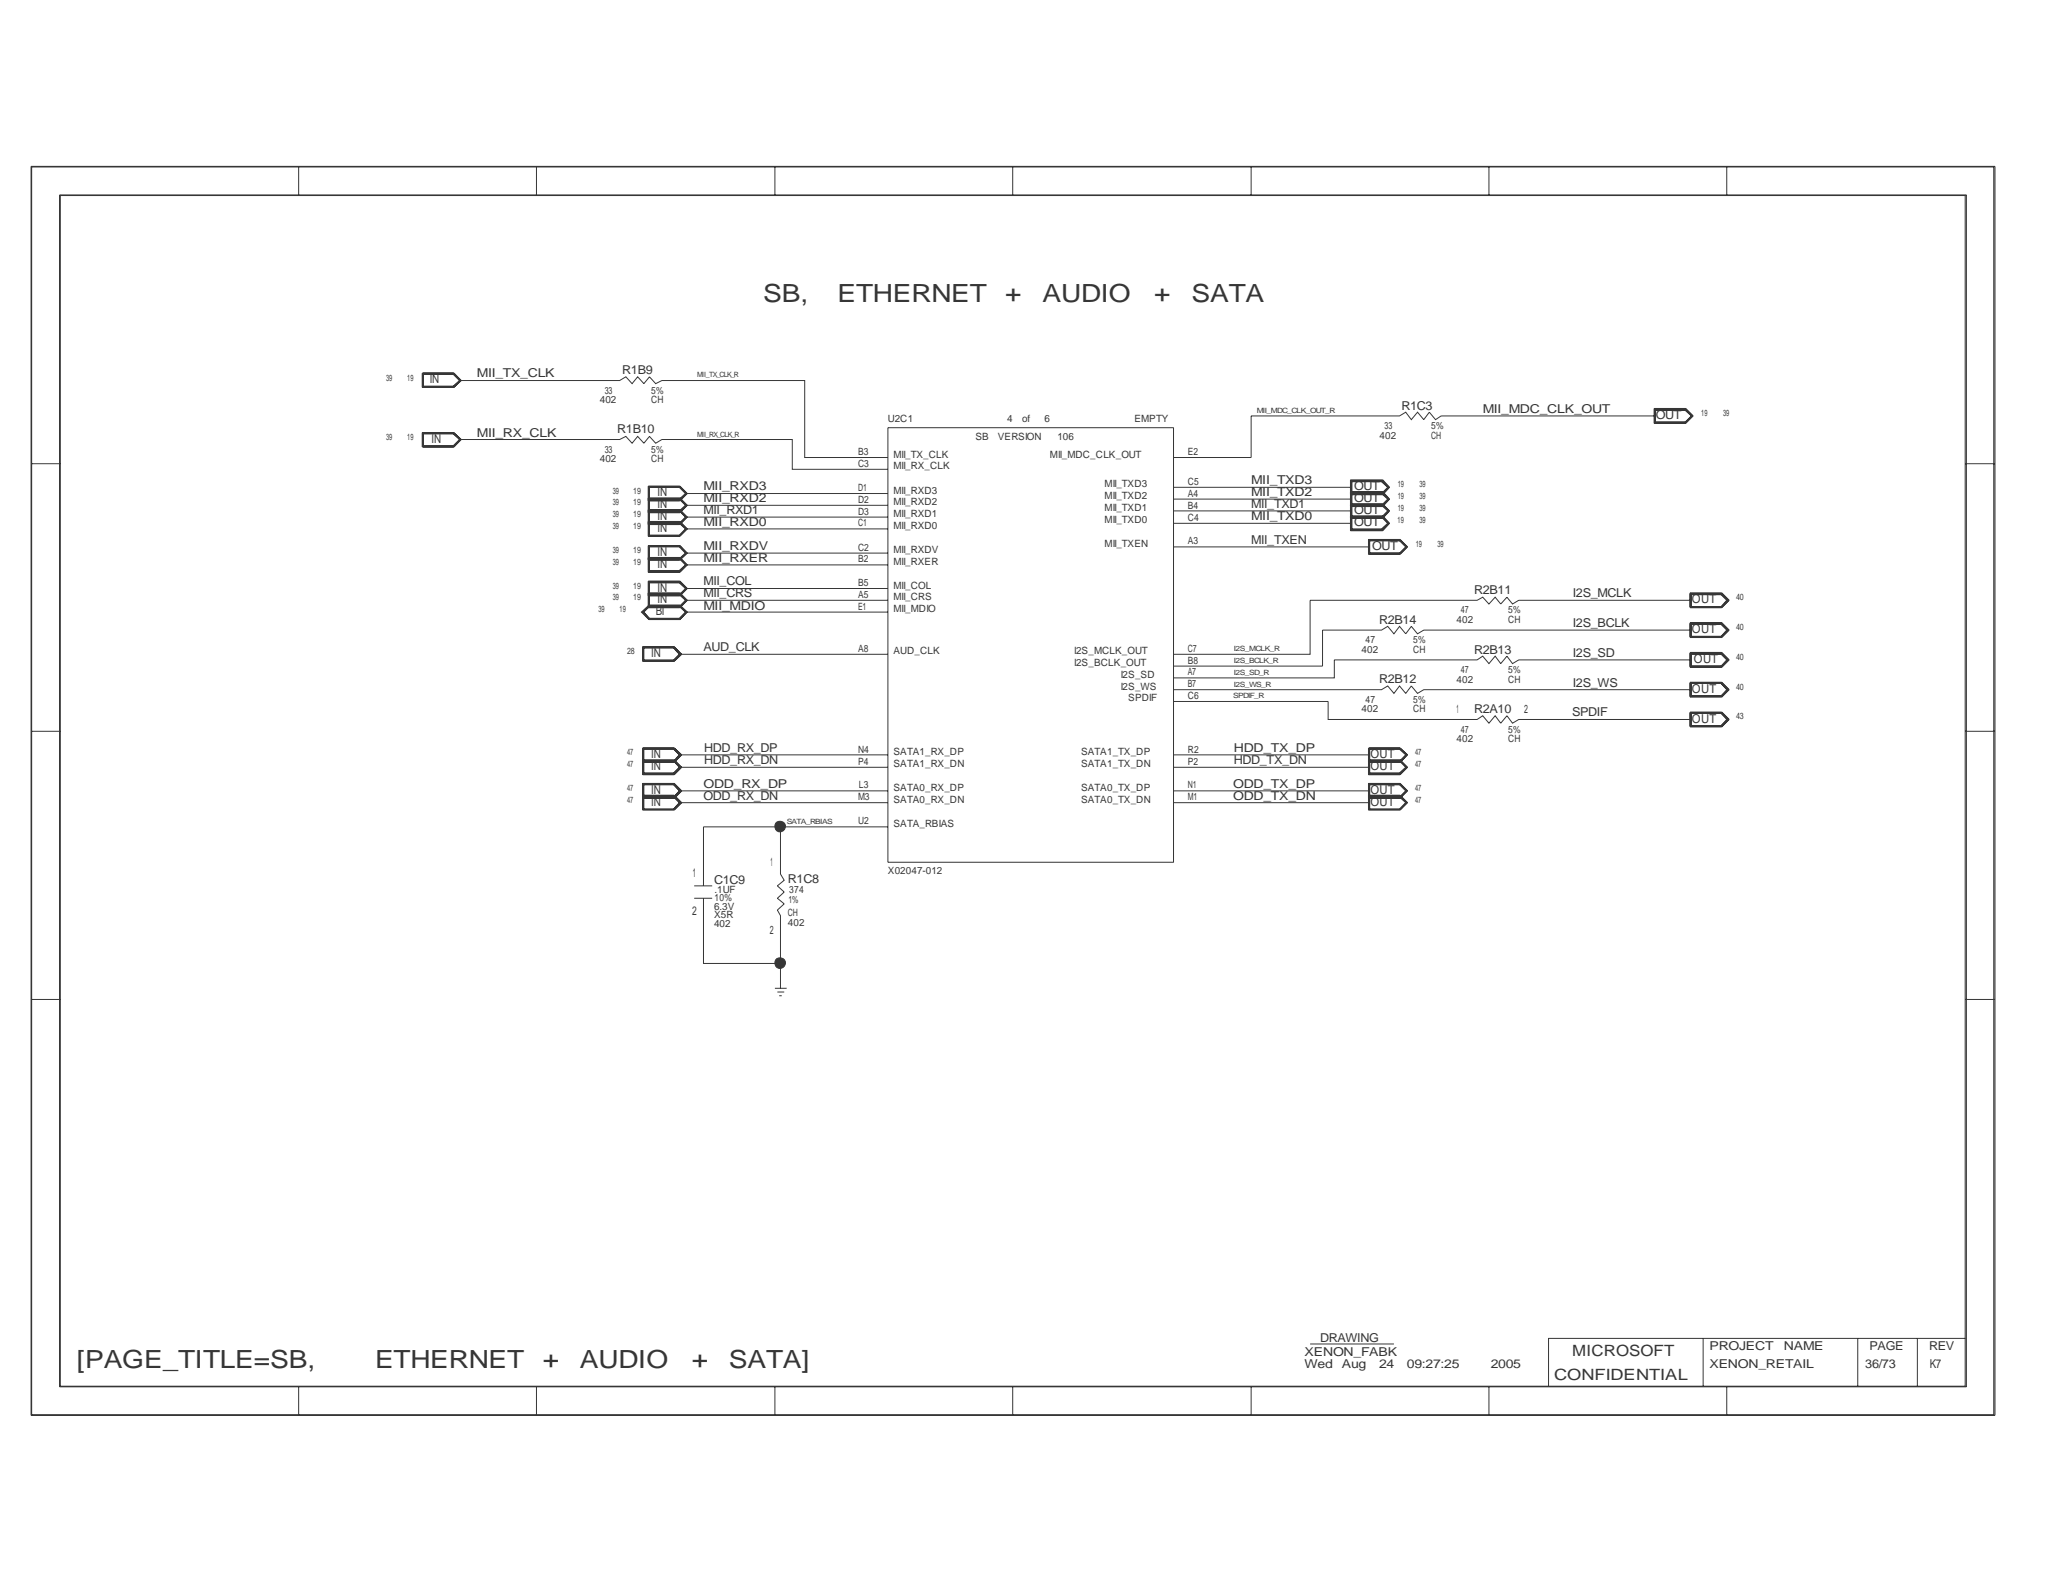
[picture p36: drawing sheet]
<svg xmlns="http://www.w3.org/2000/svg" width="279mm" height="216mm" viewBox="0 0 279 216" stroke-linecap="round" stroke-linejoin="round" font-family="sans-serif">
<defs><g id="words">
<g font-size="3.4" fill="#363539">
<text x="104.1" y="41.2">SB,</text>
<text x="114.2" y="41.2">ETHERNET</text>
<text x="137.1" y="41.2">+</text>
<text x="142.2" y="41.2">AUDIO</text>
<text x="157.4" y="41.2">+</text>
<text x="162.5" y="41.2">SATA</text>
<text x="10.5" y="186.5">[PAGE_TITLE=SB,</text>
<text x="51.1" y="186.5">ETHERNET</text>
<text x="74" y="186.5">+</text>
<text x="79.1" y="186.5">AUDIO</text>
<text x="94.3" y="186.5">+</text>
<text x="99.4" y="186.5">SATA]</text>
</g>
<g font-size="2.1" fill="#363539">
<text x="214.4" y="185">MICROSOFT</text>
<text x="211.9" y="188.2">CONFIDENTIAL</text>
</g>
<g font-size="1.7" fill="#363539">
<text x="58.6" y="52.2">IN</text>
<text x="65" y="51.5">MII_TX_CLK</text>
<text x="84.8" y="51">R1B9</text>
<text x="65" y="59.6">MII_RX_CLK</text>
<text x="84.2" y="59.1">R1B10</text>
<text x="191.1" y="55.9">R1C3</text>
<text x="202.2" y="56.3">MII_MDC_CLK_OUT</text>
<text x="225.8" y="57.1">OUT</text>
<text x="58.8" y="60.4">IN</text>
<text x="89.7" y="69.3">IN</text>
<text x="89.7" y="71">IN</text>
<text x="89.7" y="67.6">IN</text>
<text x="95.9" y="66.9">MII_RXD3</text>
<text x="95.9" y="68.5">MII_RXD2</text>
<text x="95.9" y="70.1">MII_RXD1</text>
<text x="95.9" y="71.7">MII_RXD0</text>
<text x="170.6" y="69.3">MII_TXD1</text>
<text x="170.6" y="71">MII_TXD0</text>
<text x="170.6" y="67.6">MII_TXD2</text>
<text x="170.6" y="66">MII_TXD3</text>
<text x="184.7" y="66.9">OUT</text>
<text x="184.7" y="68.5">OUT</text>
<text x="184.7" y="70.1">OUT</text>
<text x="184.7" y="71.7">OUT</text>
<text x="89.7" y="77.5">IN</text>
<text x="89.7" y="75.8">IN</text>
<text x="89.7" y="72.6">IN</text>
<text x="95.9" y="76.6">MII_RXER</text>
<text x="95.9" y="75">MII_RXDV</text>
<text x="170.6" y="74.2">MII_TXEN</text>
<text x="187.1" y="75">OUT</text>
<text x="89.4" y="83.9">BI</text>
<text x="89.7" y="82.3">IN</text>
<text x="89.7" y="80.7">IN</text>
<text x="95.9" y="83.1">MII_MDIO</text>
<text x="95.9" y="81.4">MII_CRS</text>
<text x="95.9" y="79.8">MII_COL</text>
<text x="201" y="81">R2B11</text>
<text x="214.5" y="81.4">I2S_MCLK</text>
<text x="230.7" y="82.3">OUT</text>
<text x="88.8" y="89.6">IN</text>
<text x="95.9" y="88.8">AUD_CLK</text>
<text x="188" y="85.1">R2B14</text>
<text x="201" y="89.2">R2B13</text>
<text x="214.5" y="85.5">I2S_BCLK</text>
<text x="214.5" y="89.6">I2S_SD</text>
<text x="230.7" y="86.4">OUT</text>
<text x="188" y="93.1">R2B12</text>
<text x="214.5" y="93.6">I2S_WS</text>
<text x="230.7" y="94.5">OUT</text>
<text x="231" y="90.4">OUT</text>
<text x="201" y="97.2">R2A10</text>
<text x="214.4" y="97.7">SPDIF</text>
<text x="230.7" y="98.6">OUT</text>
<text x="88.8" y="105">IN</text>
<text x="88.8" y="103.4">IN</text>
<text x="95.9" y="107.4">ODD_RX_DP</text>
<text x="96" y="104.2">HDD_RX_DN</text>
<text x="96" y="102.6">HDD_RX_DP</text>
<text x="168.1" y="107.4">ODD_TX_DP</text>
<text x="168.2" y="104.2">HDD_TX_DN</text>
<text x="168.2" y="102.6">HDD_TX_DP</text>
<text x="186.9" y="105">OUT</text>
<text x="186.9" y="103.4">OUT</text>
<text x="88.8" y="109.9">IN</text>
<text x="88.8" y="108.3">IN</text>
<text x="95.9" y="109.1">ODD_RX_DN</text>
<text x="168.1" y="109.1">ODD_TX_DN</text>
<text x="186.9" y="109.9">OUT</text>
<text x="186.9" y="108.3">OUT</text>
<text x="94.5" y="119.6">1</text>
<text x="94.4" y="124.8">2</text>
<text x="97.4" y="120.6">C1C9</text>
<text x="107.4" y="120.5">R1C8</text>
<text x="177.9" y="184.9">XENON_FABK</text>
<text x="180" y="183">DRAWING</text>
<text x="233.1" y="184.1">PROJECT</text>
<text x="243.2" y="184.1">NAME</text>
<text x="254.9" y="184.1">PAGE</text>
<text x="263.1" y="184.1">REV</text>
<text x="177.9" y="186.5">Wed</text>
<text x="183" y="186.5">Aug</text>
<text x="188" y="186.5">24</text>
<text x="191.9" y="186.5">09:27:25</text>
<text x="203.3" y="186.5">2005</text>
<text x="233.1" y="186.5">XENON_RETAIL</text>
<text x="254.3" y="186.5">36/73</text>
<text x="263.1" y="186.5">K7</text>
</g>
<g font-size="1.6" fill="#363539">
<text x="198.6" y="97.3">1</text>
<text x="207.9" y="97.3">2</text>
<text x="105.1" y="118.1">1</text>
<text x="105" y="127.3">2</text>
</g>
<g font-size="1.4" fill="#363539">
<text x="82.5" y="53.7">33</text>
<text x="88.8" y="53.7">5%</text>
<text x="81.8" y="54.9">402</text>
<text x="88.8" y="54.9">CH</text>
<text x="121.1" y="57.6">U2C1</text>
<text x="133" y="59.9">SB</text>
<text x="136.1" y="59.9">VERSION</text>
<text x="137.3" y="57.6">4</text>
<text x="139.4" y="57.6">of</text>
<text x="142.4" y="57.6">6</text>
<text x="144.2" y="59.9">106</text>
<text x="154.7" y="57.6">EMPTY</text>
<text x="188.1" y="59.9">402</text>
<text x="188.8" y="58.5">33</text>
<text x="195.2" y="59.9">CH</text>
<text x="195.2" y="58.5">5%</text>
<text x="81.8" y="63.1">402</text>
<text x="82.5" y="61.8">33</text>
<text x="88.8" y="63.1">CH</text>
<text x="88.8" y="61.8">5%</text>
<text x="117" y="62.1">B3</text>
<text x="117" y="63.8">C3</text>
<text x="121.8" y="62.4">MII_TX_CLK</text>
<text x="121.8" y="64">MII_RX_CLK</text>
<text x="143.2" y="62.4">MII_MDC_CLK_OUT</text>
<text x="162" y="62.1">E2</text>
<text x="117" y="67">D1</text>
<text x="117" y="68.6">D2</text>
<text x="117" y="70.2">D3</text>
<text x="117" y="71.8">C1</text>
<text x="121.8" y="68.9">MII_RXD2</text>
<text x="121.8" y="67.3">MII_RXD3</text>
<text x="121.8" y="70.5">MII_RXD1</text>
<text x="150.6" y="66.5">MII_TXD3</text>
<text x="150.6" y="68.1">MII_TXD2</text>
<text x="150.6" y="71.4">MII_TXD0</text>
<text x="150.6" y="69.7">MII_TXD1</text>
<text x="162" y="66.1">C5</text>
<text x="162" y="67.7">A4</text>
<text x="162" y="69.4">B4</text>
<text x="162" y="71">C4</text>
<text x="117" y="76.7">B2</text>
<text x="117" y="75.1">C2</text>
<text x="121.8" y="77">MII_RXER</text>
<text x="121.8" y="75.4">MII_RXDV</text>
<text x="121.8" y="72.1">MII_RXD0</text>
<text x="150.6" y="74.6">MII_TXEN</text>
<text x="162" y="74.3">A3</text>
<text x="117" y="83.2">E1</text>
<text x="117" y="81.5">A5</text>
<text x="117" y="79.9">B5</text>
<text x="121.8" y="83.5">MII_MDIO</text>
<text x="121.8" y="81.9">MII_CRS</text>
<text x="121.8" y="80.3">MII_COL</text>
<text x="199.2" y="83.7">47</text>
<text x="205.7" y="83.7">5%</text>
<text x="117" y="88.9">A8</text>
<text x="121.8" y="89.2">AUD_CLK</text>
<text x="146.5" y="89.2">I2S_MCLK_OUT</text>
<text x="162" y="88.9">C7</text>
<text x="185.7" y="89.1">402</text>
<text x="186.2" y="87.7">47</text>
<text x="192.7" y="89.1">CH</text>
<text x="192.7" y="87.7">5%</text>
<text x="198.6" y="85">402</text>
<text x="205.7" y="85">CH</text>
<text x="146.5" y="90.8">I2S_BCLK_OUT</text>
<text x="152.8" y="92.5">I2S_SD</text>
<text x="152.8" y="94.1">I2S_WS</text>
<text x="153.8" y="95.7">SPDIF</text>
<text x="162" y="95.3">C6</text>
<text x="162" y="93.7">B7</text>
<text x="162" y="92.1">A7</text>
<text x="162" y="90.5">B8</text>
<text x="186.2" y="95.8">47</text>
<text x="192.7" y="95.8">5%</text>
<text x="198.6" y="93.1">402</text>
<text x="199.2" y="91.8">47</text>
<text x="205.7" y="91.8">5%</text>
<text x="205.7" y="93.1">CH</text>
<text x="185.7" y="97.1">402</text>
<text x="192.7" y="97.1">CH</text>
<text x="198.6" y="101.2">402</text>
<text x="199.2" y="99.9">47</text>
<text x="205.7" y="101.2">CH</text>
<text x="205.7" y="99.9">5%</text>
<text x="117" y="102.7">N4</text>
<text x="117" y="104.3">P4</text>
<text x="117.1" y="107.5">L3</text>
<text x="121.8" y="103">SATA1_RX_DP</text>
<text x="121.8" y="104.6">SATA1_RX_DN</text>
<text x="121.8" y="107.9">SATA0_RX_DP</text>
<text x="147.4" y="104.6">SATA1_TX_DN</text>
<text x="147.4" y="103">SATA1_TX_DP</text>
<text x="147.4" y="107.9">SATA0_TX_DP</text>
<text x="162" y="102.7">R2</text>
<text x="162" y="104.3">P2</text>
<text x="162" y="107.5">N1</text>
<text x="117" y="109.1">M3</text>
<text x="117" y="112.4">U2</text>
<text x="121.8" y="112.8">SATA_RBIAS</text>
<text x="121.8" y="109.5">SATA0_RX_DN</text>
<text x="147.4" y="109.5">SATA0_TX_DN</text>
<text x="162" y="109.1">M1</text>
<text x="121.1" y="119.2">X02047-012</text>
<text x="97.4" y="125.2">X5R</text>
<text x="97.4" y="124.1">6.3V</text>
<text x="97.5" y="122.9">10%</text>
<text x="97.5" y="121.8">.1UF</text>
<text x="107.4" y="124.9">CH</text>
<text x="107.5" y="123.1">1%</text>
<text x="107.6" y="121.8">374</text>
<text x="97.4" y="126.4">402</text>
<text x="107.4" y="126.2">402</text>
</g>
<g font-size="1.2" fill="#363539">
<text x="52.7" y="51.9">39</text>
<text x="55.5" y="51.9">19</text>
<text x="52.7" y="59.9">39</text>
<text x="55.5" y="59.9">19</text>
<text x="232" y="56.7">19</text>
<text x="235" y="56.7">39</text>
<text x="83.6" y="70.5">39</text>
<text x="83.6" y="67.3">39</text>
<text x="83.6" y="68.9">39</text>
<text x="86.4" y="70.5">19</text>
<text x="86.4" y="67.3">19</text>
<text x="86.4" y="68.9">19</text>
<text x="190.6" y="71.4">19</text>
<text x="190.6" y="69.7">19</text>
<text x="190.6" y="68.1">19</text>
<text x="190.6" y="66.5">19</text>
<text x="193.5" y="71.4">39</text>
<text x="193.5" y="69.7">39</text>
<text x="193.5" y="68.1">39</text>
<text x="193.5" y="66.5">39</text>
<text x="83.6" y="77">39</text>
<text x="83.6" y="75.4">39</text>
<text x="83.6" y="72.1">39</text>
<text x="86.4" y="77">19</text>
<text x="86.4" y="75.4">19</text>
<text x="86.4" y="72.1">19</text>
<text x="193" y="74.6">19</text>
<text x="196" y="74.6">39</text>
<text x="81.6" y="83.5">39</text>
<text x="83.6" y="81.9">39</text>
<text x="83.6" y="80.3">39</text>
<text x="84.5" y="83.5">19</text>
<text x="86.4" y="81.9">19</text>
<text x="86.4" y="80.3">19</text>
<text x="236.7" y="81.9">40</text>
<text x="85.5" y="89.2">28</text>
<text x="236.7" y="85.9">40</text>
<text x="236.7" y="94.1">40</text>
<text x="236.7" y="90">40</text>
<text x="236.7" y="98.1">43</text>
<text x="85.5" y="107.9">47</text>
<text x="85.5" y="104.6">47</text>
<text x="85.5" y="103">47</text>
<text x="193" y="107.9">47</text>
<text x="193" y="103">47</text>
<text x="193" y="104.6">47</text>
<text x="85.5" y="109.5">47</text>
<text x="193" y="109.5">47</text>
</g>
<g font-size="1" fill="#363539">
<text x="95.1" y="51.5">MII_TX_CLK_R</text>
<text x="95.1" y="59.6">MII_RX_CLK_R</text>
<text x="171.4" y="56.3">MII_MDC_CLK_OUT_R</text>
<text x="168.2" y="88.8">I2S_MCLK_R</text>
<text x="168.1" y="95.2">SPDIF_R</text>
<text x="168.2" y="92">I2S_SD_R</text>
<text x="168.2" y="93.6">I2S_WS_R</text>
<text x="168.2" y="90.4">I2S_BCLK_R</text>
<text x="107.3" y="112.4">SATA_RBIAS</text>
</g>
</g></defs>
<g fill="none" stroke="#363539" stroke-width=".14">
<path d="M4.2 22.7h267.8v170.3h-267.8zM4.3 22.8h267.6v170.2h-267.6zM8.1 26.6h260v162.5h-260zM8.2 26.7h259.8v162.4h-259.8zM40.7 22.7v4M73.2 22.7v4M105.7 22.7v4M138.1 22.7v4M170.6 22.7v4M203 22.7v4M235.5 22.7v4M57.7 59.1h4.1l.9 .8-.9 1h-4.1"/>
<path d="M57.7 50.9v1.9M57.7 59v2M57.7 51h4.1l.9 .9-.9 .8h-4.1M57.7 51.1h4.1l.9 .8-.9 .8h-4.1zM57.7 59.2h4.1l.9 .7-.9 .9h-4.1zM61.9 59h-4.3v2h4.3M61.9 59l1 .9-1 1.1M61.9 50.9h-4.3v1.9h4.3M61.9 59l.9 .9-.9 1.1M61.9 50.9l1 1-1 .9M61.9 50.9l.9 1-.9 .9M62.7 51.9h21.8l.8-.5 .9 .9 .8-.9 .8 .9 .8-.9 .8 .9 .9-.4h19.4v10.5h11.4"/>
<path d="M62.7 59.9h21.8l.8-.4 .9 1 .8-1 .8 1 .8-1 .8 1 .9-.6h17.7v4.1h13.1M121.1 58.3h38.9v59.3h-38.9zM225.6 55.7h4.3l1 1-1 1h-4.3zM225.6 55.8h4.3l.9 .9-.9 1h-4.3zM225.7 56.7h-29.2l-.8 .5-.8-1-.8 1-.8-1-.9 1-.7-1-.9 .5h-20.2v5.7h-10.6M225.7 56h4.1l.8 .7-.8 .9M225.7 55.9h4.2l.8 .8-.8 .9h-4.2zM4.2 63.2h4M88.4 68.3h4.3l1-1-1-1h-4.3v6.9h4.3l1-1.1-1-1h-4.3M88.4 69.5h4.3l1 1-1 1h-4.3M88.4 67.9h4.3l1 1-1 1h-4.3M88.4 76.4h4.3"/>
<path d="M88.5 74.4v3.6h4.2l.9-1-.9-.9M88.5 69.6h4.2l.9 .9-.9 1h-4.2M88.5 68h4.2l.9 .9-.9 .9h-4.2M88.5 71.2h4.2l.9 .9-.9 1M88.5 76.1h4.2M88.6 69.7h4.1l.9 .8-.9 .9h-4.1M88.6 66.5h4l.9 .8M88.6 68.1h4.1l.9 .8-.9 .9h-4.1M88.6 74.6h4l.9 .8M88.6 66.4v6.7M88.6 71.3h4.1l.9 .8-.9 1M88.6 76.2h4"/>
<path d="M88.6 79.5h4l.9 .8M92.6 76.2l.9 .8M92.7 76.1l.9 .9-.9 .9h-4.1v-3.4h4.1l.9 .9-.9 .9h-4.1M92.7 66.4l.9 .9-.9 .9h-4.1M92.7 74.4h-4.3v3.7h4.3l1-1.1-1-1h-4.3M92.7 66.4l.9 .9-.9 .9h-4.2M92.7 66.4h-4.2v6.7h4.2M92.7 74.4l1 1-1 1M92.7 74.4l.9 1-.9 1M93.5 67.3h27.6M93.5 68.9h27.6M93.5 70.5h27.6"/>
<path d="M93.5 72.1h27.6M93.5 75.4h27.6M93.5 77h27.6M93.5 67.3l-.9 .8 .9 .8M93.5 70.5l-.9 .9 .9 .7M93.5 68.9l-.9 .8 .9 .8M93.5 72.1l-.9 .9h-4M93.5 75.4l-.9 .8M93.5 77l-.9 .8h-4M160 69.7h24.3M160 66.5h24.3M160 68.1h24.3"/>
<path d="M160 71.4h24.3M160 74.6h26.8M184.1 67.5h4.5l.9-1-.9-1.1h-4.5v7h4.5l.9-1-.9-1h-4.5M184.1 68.7h4.5l.9 1-.9 1h-4.5M184.1 67.1h4.5l.9 1-.9 1h-4.5M184.2 70.4h4.3M184.2 69h4.3M184.2 67.1h4.3l.9 1-.9 .9M184.2 67.4h4.3M184.3 67.3h4.1M184.3 68.9h4.1M184.3 70.5h4.1"/>
<path d="M184.3 68.8h4.2l.8 .9-.8 .9h-4.2M184.3 67.2h4.2l.8 .9-.8 .9M184.3 65.7h4.1l.8 .8-.8 .8M186.6 73.6h4.3l1 1-1 1h-4.3zM186.7 73.7h4.2l.9 .9-.9 .8h-4.2M186.7 73.7h4.2l1 .9-1 .9h-4.2zM186.8 73.7v1.7M188.4 70.5l.8 .9-.8 .7h-4.1M188.4 68.9l.8 .8-.8 .8M188.4 67.3l.8 .8-.8 .8M188.5 67.4l.8-.9-.8-.9h-4.2v6.6h4.2l.8-.8-.8-1M188.5 67.4l.9-.9-.9-1h-4.3v6.8h4.3l.9-.9-.9-1"/>
<path d="M188.5 68.7l.9 1-.9 1M190.8 73.7l.9 .9-.9 .8M268 63.2h4M4.2 99.7h4M87.5 83.5l1-1h4.2l1 1-1 1h-4.2zM87.7 88.3h4.2l.8 .9-.8 .9h-4.2zM87.8 88.4h4.1l.7 .8-.7 .8h-4.1zM88.4 80.9h4.3l1 1-1 1h-4.3v-3.7h4.3l1 1.1-1 1h-4.3M88.5 81.2h4.2l.9-.9-.9-1h-4.2v3.5h4.2M88.5 80.9h4.2l.9 1-.9 .9M88.6 82.7h4l.9 .8h27.6M88.6 82.7l-.8 .8 .8 .8h4l.9-.8"/>
<path d="M88.6 82.6h4.1l.9 .9-.9 .9h-4.1l-.9-.9zM88.6 82.5h4.1l.9 1-.9 1h-4.1l-1-1zM88.6 81h4.1l.9 .9-.9 .9M88.6 81.1h4.1l.9-.8-.9-.9h-4.1v3.4M91.9 88.2h-4.3v2h4.3M91.9 88.2l1.1 1-1.1 1M91.9 88.2l1 1-1 1M92.6 89.2h28.5M93.5 81.9l-.9 .8h-4M93.5 81.9h27.6M93.5 80.3h27.6M93.5 80.3l-.9 .8 .9 .8"/>
<path d="M160 94.1h28.4l.8-.5 .9 1 .7-1 .9 1 .7-1 .9 1 .8-.5h36.5M160 95.7h21.1v2.4h20.3l.8-.5 .8 1 .9-1 .7 1 .9-1 .7 1 .9-.5h23.5M230.5 80.9h4.3l1 1-1 1h-4.3zM230.5 84.9h4.3l1 1-1 1.1h-4.3zM230.5 89h4.3l1 1-1 1h-4.3zM230.5 93h4.3l1 1.1-1 1h-4.3zM230.5 97.1h4.3l1 1-1 1h-4.3zM230.5 80.9h4.3l.9 1-.9 .9h-4.3M230.5 89.1h4.3l.9 .9-.9 .9h-4.3M230.5 85h4.3l.9 .9-.9 1h-4.3M230.5 93.1h4.3l.9 1-.9 .9h-4.3M230.5 97.2h4.3l.9 .9-.9 1h-4.3"/>
<path d="M230.5 82.8v-1.8h4.2l.9 .9-.9 .9M230.5 86.9v-1.8h4.2l.9 .8-.9 1M230.5 89.2h4.2l.9 .8-.9 .8h-4.2zM230.6 81.1h4.1l.8 .8-.8 .8h-4.1zM230.6 81.9h-23.5l-.9 .5-.7-1-.9 1-.7-1-.9 1-.8-1-.8 .5h-22.8v7.3h-18.6M230.6 90h-23.5l-.9 .5-.7-1-.9 1-.7-1-.9 1-.8-1-.8 .5h-19.5v2.5h-21.9M230.6 85.9h-36.5l-.8 .5-.9-1-.7 1-.9-1-.7 1-.9-1-.8 .5h-8.1v4.9h-20.3M230.6 85.2h4.1l.8 .7-.8 .9h-4.1zM230.6 90.8v-1.6h4.1l.8 .8-.8 .8M230.6 93.2v1.7M230.6 97.3v1.7M234.7 93.2l.8 .9-.8 .8"/>
<path d="M234.7 97.3l.8 .8-.8 .9M234.7 93.2h-4.2v1.7h4.2M234.7 97.3h-4.2v1.7h4.2M234.7 93.2l.9 .9-.9 .8M234.7 97.3l.9 .8-.9 .9M268 99.7h4M87.6 108.5h4.3l1.1 1-1.1 1h-4.3v-3.7h4.3l1.1 1.1-1.1 1h-4.3M87.6 104h4.3M87.6 103.7h4.3l1 .9-1 1h-4.3M87.6 106.9h4.3l1 1-1 .9h-4.3M87.6 108.5h4.3l1 1-1 .9h-4.3M87.7 108.7h4.2"/>
<path d="M87.7 108.6h4.2l.8 .9-.8 .9M87.8 103.8h4.1M91.9 108.7l.8-.8-.8-.9h-4.1v3.3h4.1l.7-.8M91.9 103.7l.8 .9-.8 .9h-4.2v-3.4h4.2l.8 .9-.8 .9h-4.2M91.9 103.8l.7 .8M91.9 108.7l.7 .8M91.9 102h-4.3v3.7h4.3l1.1-1.1-1.1-1h-4.3M91.9 102l1.1 1-1.1 1M91.9 102l1 1-1 1M92.6 107.9h28.5M92.6 104.6h28.5M92.6 103h28.5"/>
<path d="M92.6 109.5h28.5M92.6 103l-.7-.8h-4.1v3.2h4.1l.7-.8M92.6 107.9l-.7-.9h-4.2v3.4M92.6 103l-.7 .8M92.6 107.9l-.7 .8M106.4 112.8v6.4l.5 .9-.9 .7 .9 .9-.9 .8 .9 .8-.9 .8 .4 .8v9.9M121.1 112.8h-25.2v8M160 107.9h26.8M160 104.6h26.8M160 103h26.8M160 109.5h26.8M186.6 108.5h4.3l1 1-1 1h-4.3v-3.7h4.3l1 1.1-1 1h-4.3"/>
<path d="M186.6 104h4.3M186.7 102v3.6h4.2l1-1-1-.9M186.7 108.8h4.2l1-.9-1-1h-4.2v3.5h4.2M186.7 102.1h4.2l.9 .9-.9 .9h-4.2M186.7 103.7h4.2M186.7 107h4.2l.9 .9-.9 .8h-4.2M186.7 108.5h4.2l1 1-1 .9M186.7 108.6h4.2l.9 .9-.9 .9M186.8 102.2h4l.9 .8-.9 .8 .9 .8-.9 .8h-4zM186.8 107v3.3h4l.9-.8-.9-.8 .9-.8-.9-.9M186.8 103.8h4M190.9 102h-4.3v3.7h4.3l1-1.1-1-1h-4.3"/>
<path d="M190.9 102l1 1-1 1M190.9 103.7l.9 .9-.9 .9h-4.2M4.2 136.3h4M94.7 122.5h2.4M94.7 120.8h2.4M95.9 122.5v8.9h10.5M105.7 134.8h1.6M106 135.3h.9M106.3 135.8h.3M268 136.3h4M40.7 189.1v3.9M73.2 189.1v3.9"/>
<path d="M105.7 189.1v3.9M138.1 189.1v3.9M170.6 189.1v3.9M178.6 183.3h11.5M203 189.1v3.9M232.2 182.5v6.6M235.5 189.1v3.9M253.3 182.5v6.6M261.5 182.5v6.6M268 182.5h-56.8v6.6"/>
</g>
<g fill="#363539" stroke="#363539" stroke-width=".14">
<circle cx="106.4" cy="112.7" r=".73"/>
<circle cx="106.4" cy="131.3" r=".73"/>
</g>
<use href="#words"/>
</svg>
